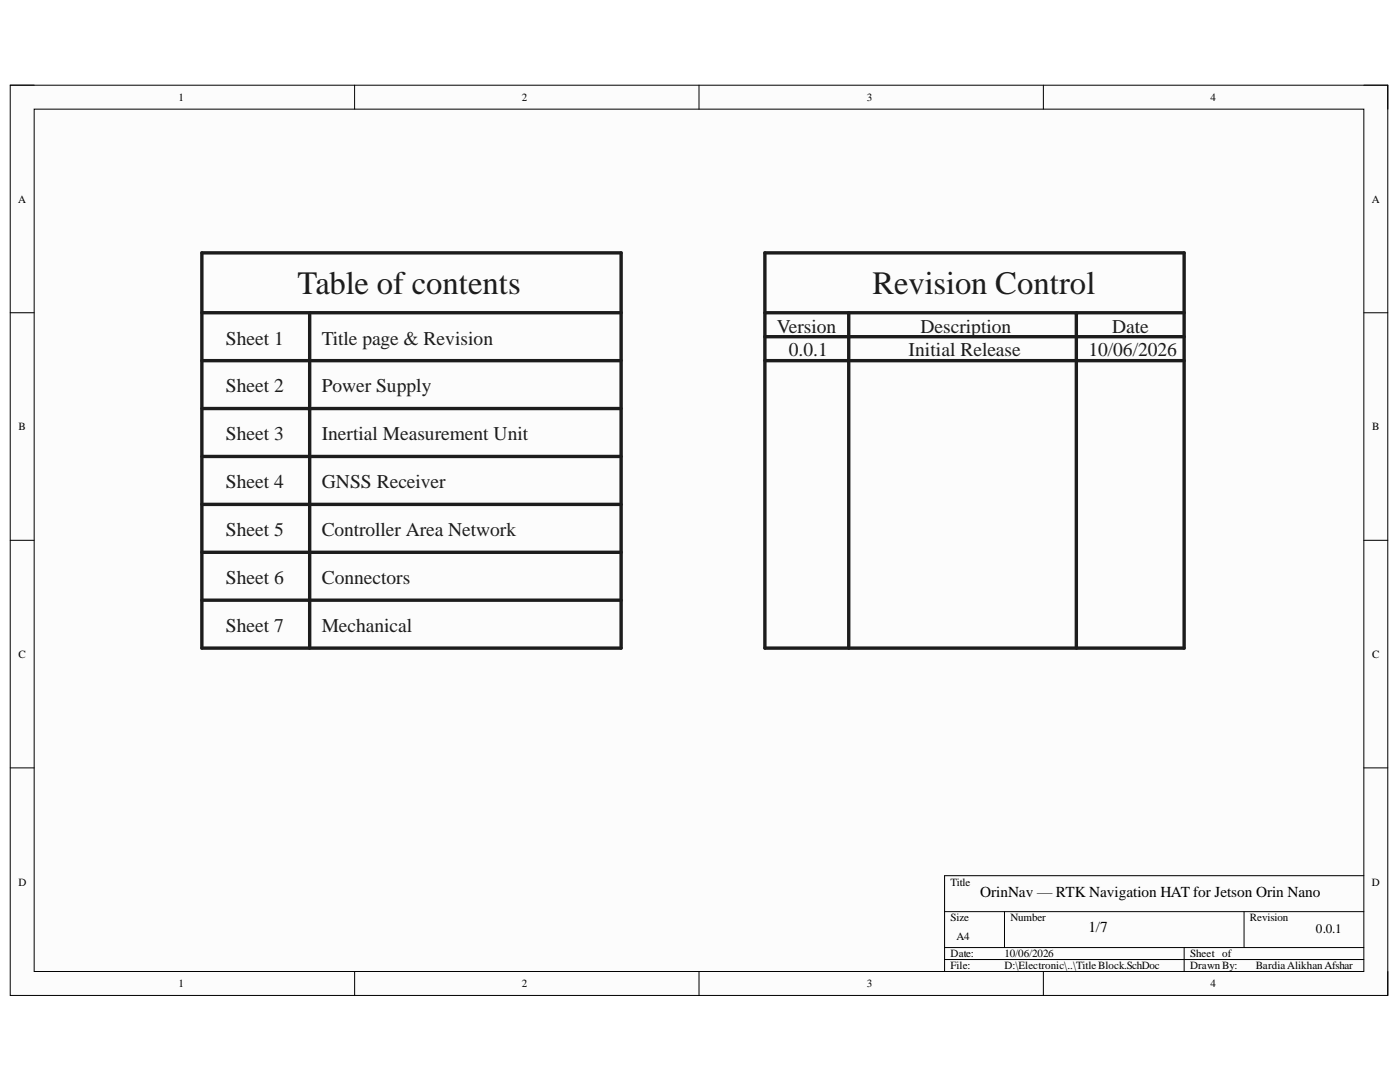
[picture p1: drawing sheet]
<svg xmlns="http://www.w3.org/2000/svg" width="279mm" height="216mm" viewBox="0 0 279 216" stroke-linecap="round" stroke-linejoin="round" font-family="sans-serif">
<defs><g id="words">
<g font-size="6.5" fill="#1c1c1c">
<text x="59.4" y="58.7">Table of contents</text>
<text x="174.2" y="58.7">Revision Control</text>
</g>
<g font-size="3.9" fill="#1c1c1c">
<text x="45.1" y="68.8">Sheet 1</text>
<text x="64.2" y="68.8">Title page &amp; Revision</text>
<text x="155" y="66.4">Version</text>
<text x="157.4" y="71.1">0.0.1</text>
<text x="181.3" y="71.1">Initial Release</text>
<text x="183.7" y="66.4">Description</text>
<text x="217.2" y="71.1">10/06/2026</text>
<text x="221.9" y="66.4">Date</text>
<text x="45.1" y="78.3">Sheet 2</text>
<text x="64.2" y="78.3">Power Supply</text>
<text x="45.1" y="87.9">Sheet 3</text>
<text x="64.2" y="87.9">Inertial Measurement Unit</text>
<text x="45.1" y="97.4">Sheet 4</text>
<text x="64.2" y="97.4">GNSS Receiver</text>
<text x="45.1" y="107">Sheet 5</text>
<text x="64.2" y="107">Controller Area Network</text>
<text x="45.1" y="116.6">Sheet 6</text>
<text x="64.2" y="116.6">Connectors</text>
<text x="45.1" y="126.2">Sheet 7</text>
<text x="64.2" y="126.2">Mechanical</text>
</g>
<g font-size="3">
<text x="195.6" y="178.9">OrinNav — RTK Navigation HAT for Jetson Orin Nano</text>
<text x="217.2" y="186">1/7</text>
</g>
<text font-size="2.6" x="262.6" y="186.1">0.0.1</text>
<g font-size="2.2">
<text x="35.6" y="20.1">1</text>
<text x="104.1" y="20.1">2</text>
<text x="173" y="20.1">3</text>
<text x="241.6" y="20.1">4</text>
<text x="3.6" y="40.4">A</text>
<text x="273.8" y="40.4">A</text>
<text x="3.7" y="85.8">B</text>
<text x="273.9" y="85.8">B</text>
<text x="3.7" y="131.3">C</text>
<text x="273.9" y="131.3">C</text>
<text x="3.7" y="176.7">D</text>
<text x="189.7" y="176.7">Title</text>
<text x="273.8" y="176.7">D</text>
<text x="189.7" y="183.8">Size</text>
<text x="201.6" y="183.8">Number</text>
<text x="249.4" y="183.8">Revision</text>
<text x="189.7" y="191">Date:</text>
<text x="190.9" y="187.5">A4</text>
<text x="200.5" y="191">10/06/2026</text>
<text x="237.5" y="191">Sheet of</text>
<text x="35.6" y="197">1</text>
<text x="104.1" y="197">2</text>
<text x="173" y="197">3</text>
<text x="189.7" y="193.4">File:</text>
<text x="200.5" y="193.4">D:\Electronic\..\TitleBlock.SchDoc</text>
<text x="237.5" y="193.4">Drawn By:</text>
<text x="241.6" y="197">4</text>
<text x="250.6" y="193.4">BardiaAlikhanAfshar</text>
</g>
</g></defs>
<path d="M2 17h275v181.6h-275z" fill-rule="evenodd" fill="#fcfcfc"/>
<path d="M2 17h275v181.6h-275z" fill="none" stroke="#000" stroke-width=".2"/>
<path d="M6.8 21.8h265.4v172.1h-265.4z" fill-rule="evenodd" fill="#fcfcfc"/>
<g fill="none" stroke="#000" stroke-width=".2">
<path d="M2 17h4.8M70.8 17v4.8M139.5 17v4.8M208.2 17v4.8M272.2 17h4.8v4.8M6.8 21.8h265.4v172.1h-265.4zM2 62.4h4.8M272.2 62.4h4.8M2 107.8h4.8M272.2 107.8h4.8M2 153.2h4.8M272.2 153.2h4.8"/>
<path d="M272.2 174.7h-83.7v19.2M70.8 193.9v4.7M139.5 193.9v4.7M188.5 181.9h83.7M188.5 189.1h83.7M188.5 191.5h83.7M200.5 181.9v7.2M208.2 193.9v4.7M236.3 189.1v4.8M248.3 181.9v7.2M277 193.9v4.7"/>
</g>
<g fill="none" stroke="#1c1c1c" stroke-width=".68">
<path d="M40.3 50.5h83.7v78.8h-83.7zM152.6 50.5h83.7v78.8h-83.7zM40.3 62.4h83.7M40.3 72h83.7M61.8 62.4v66.9M152.6 62.4h83.7M152.6 72h83.7M152.6 67.2h83.7M169.4 62.4v66.9M214.8 62.4v66.9M40.3 81.5h83.7M40.3 91.1h83.7"/>
<path d="M40.3 100.6h83.7M40.3 110.2h83.7M40.3 119.8h83.7"/>
</g>
<use href="#words"/>
</svg>
